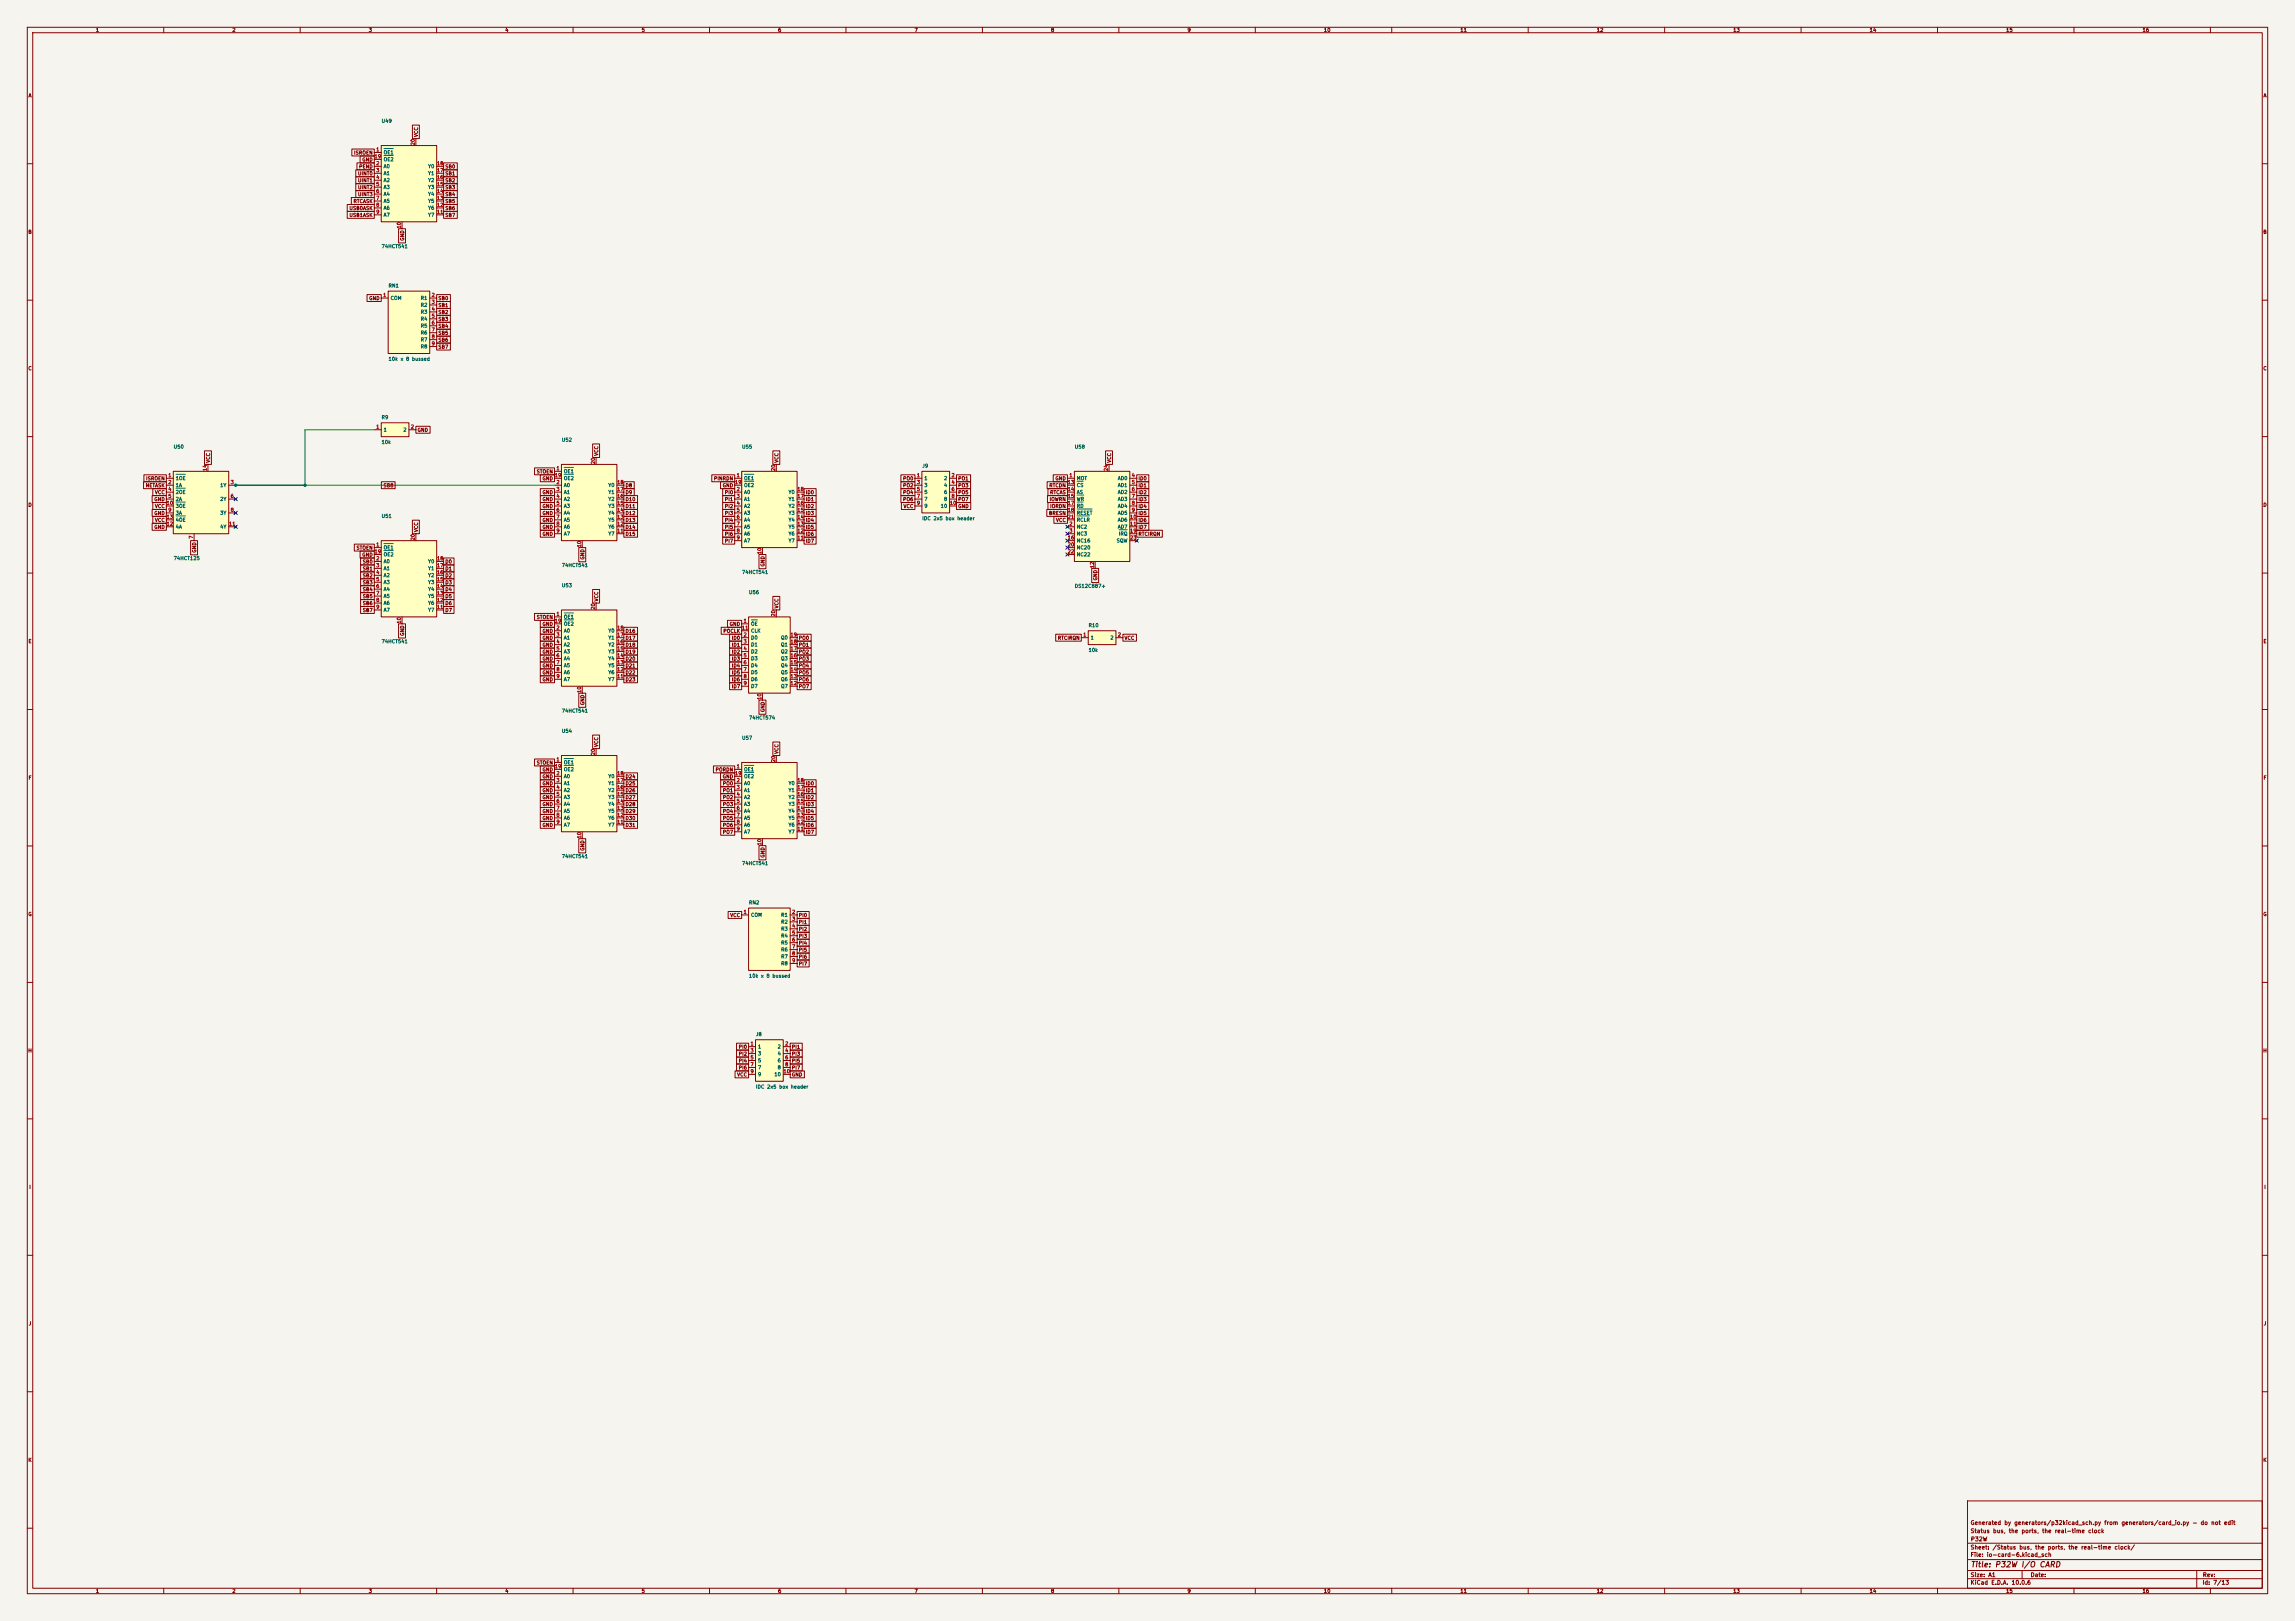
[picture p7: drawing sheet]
<svg xmlns="http://www.w3.org/2000/svg" width="841mm" height="594mm" viewBox="0 0 841 594" stroke-linecap="round" stroke-linejoin="round" font-family="sans-serif">
<defs><g id="words">
<text font-size="2" fill="#840000" x="722" y="574.8">Title: P32W I/O CARD</text>
<g font-size="1.5" fill="#840000">
<text x="721.9" y="562.1">Status bus, the ports, the real-time clock</text>
<text x="721.9" y="559.1">Generated by generators/p32kicad_sch.py from generators/card_io.py - do not edit</text>
<text x="721.9" y="568.1">Sheet: /Status bus, the ports, the real-time clock/</text>
<text x="722" y="565.1">P32W</text>
<text x="721.9" y="570.8">File: io-card-6.kicad_sch</text>
<text x="721.9" y="581">KiCad E.D.A. 10.0.6</text>
<text x="721.9" y="578.2">Size: A1</text>
<text x="743.9" y="578.2">Date:</text>
<text x="806.9" y="581">Id: 7/13</text>
<text x="807" y="578.2">Rev:</text>
</g>
<g font-size="1.3" fill="#840000">
<text x="35" y="12">1</text>
<text x="85" y="12">2</text>
<text x="135" y="12">3</text>
<text x="185" y="12">4</text>
<text x="235" y="12">5</text>
<text x="285" y="12">6</text>
<text x="335" y="12">7</text>
<text x="385" y="12">8</text>
<text x="435" y="12">9</text>
<text x="485" y="12">10</text>
<text x="535" y="12">11</text>
<text x="585" y="12">12</text>
<text x="635" y="12">13</text>
<text x="685" y="12">14</text>
<text x="735" y="12">15</text>
<text x="785" y="12">16</text>
<text x="10.3" y="36">A</text>
<text x="829.3" y="36">A</text>
<text x="153.5" y="50.3" transform="rotate(-90 153.5 50.3)">VCC</text>
<text x="129.6" y="56.9">ISROEN</text>
<text x="132.6" y="59.5">GND</text>
<text x="131" y="64.6">UINT0</text>
<text x="131.4" y="62">PEND</text>
<text x="163" y="64.6">SB1</text>
<text x="163" y="62">SB0</text>
<text x="131" y="69.6">UINT2</text>
<text x="131" y="67.1">UINT1</text>
<text x="163" y="69.6">SB3</text>
<text x="163" y="67.1">SB2</text>
<text x="127.9" y="77.3">USB0ASK</text>
<text x="129.4" y="74.7">RTCASK</text>
<text x="131" y="72.2">UINT3</text>
<text x="163" y="74.7">SB5</text>
<text x="163" y="72.2">SB4</text>
<text x="163" y="77.3">SB6</text>
<text x="127.9" y="79.8">USB1ASK</text>
<text x="163" y="79.8">SB7</text>
<text x="10.2" y="86">B</text>
<text x="148.4" y="88.4" transform="rotate(-90 148.4 88.4)">GND</text>
<text x="829.2" y="86">B</text>
<text x="135.1" y="110.3">GND</text>
<text x="160.5" y="110.3">SB0</text>
<text x="160.5" y="112.8">SB1</text>
<text x="160.5" y="115.4">SB2</text>
<text x="160.5" y="117.9">SB3</text>
<text x="160.5" y="120.4">SB4</text>
<text x="160.5" y="123">SB5</text>
<text x="160.5" y="125.5">SB6</text>
<text x="160.5" y="128.1">SB7</text>
<text x="10.2" y="136">C</text>
<text x="829.2" y="136">C</text>
<text x="152.8" y="158.5">GND</text>
<text x="219.5" y="167.2" transform="rotate(-90 219.5 167.2)">VCC</text>
<text x="77.3" y="169.7" transform="rotate(-90 77.3 169.7)">VCC</text>
<text x="196.5" y="173.8">STOEN</text>
<text x="285.5" y="169.7" transform="rotate(-90 285.5 169.7)">VCC</text>
<text x="407.5" y="169.7" transform="rotate(-90 407.5 169.7)">VCC</text>
<text x="53.2" y="178.9">NETASK</text>
<text x="53.4" y="176.3">ISROEN</text>
<text x="140.4" y="178.9">SB8</text>
<text x="198.6" y="176.3">GND</text>
<text x="229" y="178.9">D8</text>
<text x="261.5" y="176.3">PINRDN</text>
<text x="264.7" y="178.9">GND</text>
<text x="330.8" y="176.3">PO0</text>
<text x="330.8" y="178.9">PO2</text>
<text x="351" y="176.3">PO1</text>
<text x="351" y="178.9">PO3</text>
<text x="384.3" y="178.9">RTCDN</text>
<text x="386.6" y="176.3">GND</text>
<text x="417" y="178.9">ID1</text>
<text x="417" y="176.3">ID0</text>
<text x="10.2" y="186">D</text>
<text x="56.4" y="183.9">GND</text>
<text x="56.6" y="181.4">VCC</text>
<text x="198.6" y="181.4">GND</text>
<text x="198.6" y="183.9">GND</text>
<text x="229" y="181.4">D9</text>
<text x="229" y="183.9">D10</text>
<text x="265.5" y="181.4">PI0</text>
<text x="265.5" y="183.9">PI1</text>
<text x="295.1" y="181.4">ID0</text>
<text x="295.1" y="183.9">ID1</text>
<text x="330.8" y="181.4">PO4</text>
<text x="330.8" y="183.9">PO6</text>
<text x="351" y="183.9">PO7</text>
<text x="351" y="181.4">PO5</text>
<text x="384.5" y="183.9">IOWRN</text>
<text x="384.7" y="181.4">RTCAS</text>
<text x="417" y="183.9">ID3</text>
<text x="417" y="181.4">ID2</text>
<text x="829.2" y="186">D</text>
<text x="56.4" y="189">GND</text>
<text x="56.6" y="191.6">VCC</text>
<text x="56.6" y="186.5">VCC</text>
<text x="198.6" y="186.5">GND</text>
<text x="198.6" y="189">GND</text>
<text x="198.6" y="191.6">GND</text>
<text x="229" y="186.5">D11</text>
<text x="229" y="189">D12</text>
<text x="229" y="191.6">D13</text>
<text x="265.5" y="186.5">PI2</text>
<text x="265.5" y="189">PI3</text>
<text x="265.5" y="191.6">PI4</text>
<text x="295.1" y="189">ID3</text>
<text x="295.1" y="191.6">ID4</text>
<text x="295.1" y="186.5">ID2</text>
<text x="330.9" y="186.5">VCC</text>
<text x="351" y="186.5">GND</text>
<text x="384.2" y="189">BRESN</text>
<text x="384.7" y="186.5">IORDN</text>
<text x="386.8" y="191.6">VCC</text>
<text x="417" y="191.6">ID6</text>
<text x="417" y="189">ID5</text>
<text x="417" y="186.5">ID4</text>
<text x="56.4" y="194.1">GND</text>
<text x="153.5" y="195.1" transform="rotate(-90 153.5 195.1)">VCC</text>
<text x="198.6" y="194.1">GND</text>
<text x="198.6" y="196.6">GND</text>
<text x="229" y="194.1">D14</text>
<text x="229" y="196.6">D15</text>
<text x="265.5" y="194.1">PI5</text>
<text x="265.5" y="196.6">PI6</text>
<text x="295.1" y="194.1">ID5</text>
<text x="295.1" y="196.6">ID6</text>
<text x="417" y="196.6">RTCIRQN</text>
<text x="417" y="194.1">ID7</text>
<text x="72.2" y="202.7" transform="rotate(-90 72.2 202.7)">GND</text>
<text x="130.5" y="201.7">STOEN</text>
<text x="265.5" y="199.2">PI7</text>
<text x="295.1" y="199.2">ID7</text>
<text x="132.6" y="204.3">GND</text>
<text x="132.8" y="206.8">SB0</text>
<text x="132.8" y="209.3">SB1</text>
<text x="163" y="206.8">D0</text>
<text x="163" y="209.3">D1</text>
<text x="214.4" y="205.2" transform="rotate(-90 214.4 205.2)">GND</text>
<text x="280.5" y="207.8" transform="rotate(-90 280.5 207.8)">GND</text>
<text x="132.8" y="214.4">SB3</text>
<text x="132.8" y="211.9">SB2</text>
<text x="163" y="211.9">D2</text>
<text x="163" y="214.4">D3</text>
<text x="402.4" y="212.9" transform="rotate(-90 402.4 212.9)">GND</text>
<text x="132.8" y="217">SB4</text>
<text x="132.8" y="219.5">SB5</text>
<text x="163" y="217">D4</text>
<text x="163" y="219.5">D5</text>
<text x="219.5" y="220.5" transform="rotate(-90 219.5 220.5)">VCC</text>
<text x="132.8" y="222">SB6</text>
<text x="132.8" y="224.6">SB7</text>
<text x="163" y="222">D6</text>
<text x="163" y="224.6">D7</text>
<text x="196.5" y="227.1">STOEN</text>
<text x="285.5" y="223.1" transform="rotate(-90 285.5 223.1)">VCC</text>
<text x="148.4" y="233.2" transform="rotate(-90 148.4 233.2)">GND</text>
<text x="198.6" y="229.7">GND</text>
<text x="198.6" y="232.2">GND</text>
<text x="229" y="232.2">D16</text>
<text x="264.9" y="232.2">POCLK</text>
<text x="267.2" y="229.7">GND</text>
<text x="10.3" y="236">E</text>
<text x="198.6" y="239.8">GND</text>
<text x="198.6" y="234.7">GND</text>
<text x="198.6" y="237.3">GND</text>
<text x="229" y="234.7">D17</text>
<text x="229" y="237.3">D18</text>
<text x="229" y="239.8">D19</text>
<text x="268" y="234.7">ID0</text>
<text x="268" y="237.3">ID1</text>
<text x="268" y="239.8">ID2</text>
<text x="292.5" y="234.7">PO0</text>
<text x="292.5" y="237.3">PO1</text>
<text x="292.5" y="239.8">PO2</text>
<text x="387.5" y="234.7">RTCIRQN</text>
<text x="411.9" y="234.7">VCC</text>
<text x="829.3" y="236">E</text>
<text x="198.6" y="242.4">GND</text>
<text x="198.6" y="244.9">GND</text>
<text x="229" y="244.9">D21</text>
<text x="229" y="242.4">D20</text>
<text x="268" y="242.4">ID3</text>
<text x="268" y="244.9">ID4</text>
<text x="292.5" y="242.4">PO3</text>
<text x="292.5" y="244.9">PO4</text>
<text x="198.6" y="247.4">GND</text>
<text x="198.6" y="250">GND</text>
<text x="229" y="247.4">D22</text>
<text x="229" y="250">D23</text>
<text x="268" y="247.4">ID5</text>
<text x="268" y="250">ID6</text>
<text x="292.5" y="247.4">PO5</text>
<text x="292.5" y="250">PO6</text>
<text x="268" y="252.5">ID7</text>
<text x="292.5" y="252.5">PO7</text>
<text x="214.4" y="258.6" transform="rotate(-90 214.4 258.6)">GND</text>
<text x="280.5" y="261.1" transform="rotate(-90 280.5 261.1)">GND</text>
<text x="219.5" y="273.9" transform="rotate(-90 219.5 273.9)">VCC</text>
<text x="196.5" y="280.5">STOEN</text>
<text x="285.5" y="276.4" transform="rotate(-90 285.5 276.4)">VCC</text>
<text x="10.3" y="286">F</text>
<text x="198.6" y="283">GND</text>
<text x="198.6" y="285.5">GND</text>
<text x="229" y="285.5">D24</text>
<text x="262.1" y="283">PORDN</text>
<text x="264.7" y="285.5">GND</text>
<text x="829.3" y="286">F</text>
<text x="198.6" y="288.1">GND</text>
<text x="198.6" y="290.6">GND</text>
<text x="198.6" y="293.2">GND</text>
<text x="229" y="288.1">D25</text>
<text x="229" y="290.6">D26</text>
<text x="229" y="293.2">D27</text>
<text x="264.7" y="288.1">PO0</text>
<text x="264.7" y="290.6">PO1</text>
<text x="264.7" y="293.2">PO2</text>
<text x="295.1" y="288.1">ID0</text>
<text x="295.1" y="290.6">ID1</text>
<text x="295.1" y="293.2">ID2</text>
<text x="198.6" y="295.7">GND</text>
<text x="198.6" y="298.2">GND</text>
<text x="229" y="295.7">D28</text>
<text x="229" y="298.2">D29</text>
<text x="264.7" y="295.7">PO3</text>
<text x="264.7" y="298.2">PO4</text>
<text x="295.1" y="295.7">ID3</text>
<text x="295.1" y="298.2">ID4</text>
<text x="198.6" y="300.8">GND</text>
<text x="198.6" y="303.3">GND</text>
<text x="229" y="300.8">D30</text>
<text x="229" y="303.3">D31</text>
<text x="264.7" y="300.8">PO5</text>
<text x="264.7" y="303.3">PO6</text>
<text x="264.7" y="305.9">PO7</text>
<text x="295.1" y="300.8">ID5</text>
<text x="295.1" y="303.3">ID6</text>
<text x="295.1" y="305.9">ID7</text>
<text x="214.4" y="311.9" transform="rotate(-90 214.4 311.9)">GND</text>
<text x="280.5" y="314.5" transform="rotate(-90 280.5 314.5)">GND</text>
<text x="10.2" y="336">G</text>
<text x="829.2" y="336">G</text>
<text x="267.4" y="336.3">VCC</text>
<text x="292.5" y="336.3">PI0</text>
<text x="292.5" y="338.9">PI1</text>
<text x="292.5" y="341.4">PI2</text>
<text x="292.5" y="344">PI3</text>
<text x="292.5" y="346.5">PI4</text>
<text x="292.5" y="349">PI5</text>
<text x="292.5" y="351.6">PI6</text>
<text x="292.5" y="354.1">PI7</text>
<text x="10.2" y="386">H</text>
<text x="270.5" y="384.6">PI0</text>
<text x="270.5" y="387.1">PI2</text>
<text x="270.5" y="389.7">PI4</text>
<text x="290" y="384.6">PI1</text>
<text x="290" y="387.1">PI3</text>
<text x="290" y="389.7">PI5</text>
<text x="829.2" y="386">H</text>
<text x="270" y="394.8">VCC</text>
<text x="270.5" y="392.2">PI6</text>
<text x="290" y="394.8">GND</text>
<text x="290" y="392.2">PI7</text>
<text x="10.6" y="436">I</text>
<text x="829.6" y="436">I</text>
<text x="10.4" y="486">J</text>
<text x="829.4" y="486">J</text>
<text x="10.2" y="536">K</text>
<text x="829.2" y="536">K</text>
<text x="35" y="584">1</text>
<text x="85" y="584">2</text>
<text x="135" y="584">3</text>
<text x="185" y="584">4</text>
<text x="235" y="584">5</text>
<text x="285" y="584">6</text>
<text x="335" y="584">7</text>
<text x="385" y="584">8</text>
<text x="435" y="584">9</text>
<text x="485" y="584">10</text>
<text x="535" y="584">11</text>
<text x="585" y="584">12</text>
<text x="635" y="584">13</text>
<text x="685" y="584">14</text>
<text x="735" y="584">15</text>
<text x="785" y="584">16</text>
</g>
<g font-size="1.3" fill="#006464">
<text x="139.7" y="45.3">U49</text>
<text x="140.4" y="56.8">OE1</text>
<text x="140.4" y="59.4">OE2</text>
<text x="140.4" y="61.9">A0</text>
<text x="140.4" y="64.5">A1</text>
<text x="156.7" y="64.5">Y1</text>
<text x="156.7" y="61.9">Y0</text>
<text x="140.4" y="67">A2</text>
<text x="140.4" y="69.5">A3</text>
<text x="156.7" y="69.5">Y3</text>
<text x="156.7" y="67">Y2</text>
<text x="140.4" y="72.1">A4</text>
<text x="140.4" y="74.6">A5</text>
<text x="140.4" y="77.2">A6</text>
<text x="156.7" y="77.2">Y6</text>
<text x="156.7" y="74.6">Y5</text>
<text x="156.7" y="72.1">Y4</text>
<text x="140.4" y="79.7">A7</text>
<text x="156.7" y="79.7">Y7</text>
<text x="139.7" y="91.2">74HCT541</text>
<text x="142.2" y="105.6">RN1</text>
<text x="143" y="110.2">COM</text>
<text x="154" y="110.2">R1</text>
<text x="154" y="112.7">R2</text>
<text x="154" y="115.3">R3</text>
<text x="154" y="117.8">R4</text>
<text x="154" y="120.3">R5</text>
<text x="154" y="122.9">R6</text>
<text x="154" y="125.4">R7</text>
<text x="154" y="128">R8</text>
<text x="142.2" y="132.5">10k x 8 bussed</text>
<text x="139.7" y="153.9">R9</text>
<text x="140.4" y="158.4">1</text>
<text x="147.7" y="158.4">2</text>
<text x="63.5" y="164.7">U50</text>
<text x="139.7" y="163">10k</text>
<text x="205.7" y="162.1">U52</text>
<text x="271.8" y="164.7">U55</text>
<text x="393.7" y="164.7">U58</text>
<text x="206.5" y="173.7">OE1</text>
<text x="337.8" y="171.7">J9</text>
<text x="64.2" y="176.2">1OE</text>
<text x="64.2" y="178.8">1A</text>
<text x="80.5" y="178.8">1Y</text>
<text x="206.5" y="178.8">A0</text>
<text x="206.5" y="176.2">OE2</text>
<text x="222.8" y="178.8">Y0</text>
<text x="272.5" y="176.2">OE1</text>
<text x="272.5" y="178.8">OE2</text>
<text x="338.6" y="176.2">1</text>
<text x="338.6" y="178.8">3</text>
<text x="345.8" y="176.2">2</text>
<text x="345.8" y="178.8">4</text>
<text x="394.4" y="176.2">MOT</text>
<text x="394.4" y="178.8">CS</text>
<text x="409.5" y="176.2">AD0</text>
<text x="409.5" y="178.8">AD1</text>
<text x="64.2" y="181.3">2OE</text>
<text x="64.2" y="183.8">2A</text>
<text x="80.5" y="183.8">2Y</text>
<text x="206.5" y="181.3">A1</text>
<text x="206.5" y="183.8">A2</text>
<text x="222.8" y="183.8">Y2</text>
<text x="222.8" y="181.3">Y1</text>
<text x="272.5" y="181.3">A0</text>
<text x="272.5" y="183.8">A1</text>
<text x="288.8" y="183.8">Y1</text>
<text x="288.8" y="181.3">Y0</text>
<text x="338.6" y="181.3">5</text>
<text x="338.6" y="183.8">7</text>
<text x="345.8" y="181.3">6</text>
<text x="345.8" y="183.8">8</text>
<text x="394.4" y="181.3">AS</text>
<text x="394.4" y="183.8">WR</text>
<text x="409.5" y="181.3">AD2</text>
<text x="409.5" y="183.8">AD3</text>
<text x="64.2" y="188.9">3A</text>
<text x="64.2" y="186.4">3OE</text>
<text x="64.2" y="191.5">4OE</text>
<text x="80.5" y="188.9">3Y</text>
<text x="139.7" y="190.1">U51</text>
<text x="206.5" y="186.4">A3</text>
<text x="206.5" y="188.9">A4</text>
<text x="206.5" y="191.5">A5</text>
<text x="222.8" y="191.5">Y5</text>
<text x="222.8" y="188.9">Y4</text>
<text x="222.8" y="186.4">Y3</text>
<text x="272.5" y="186.4">A2</text>
<text x="272.5" y="188.9">A3</text>
<text x="272.5" y="191.5">A4</text>
<text x="288.8" y="191.5">Y4</text>
<text x="288.8" y="188.9">Y3</text>
<text x="288.8" y="186.4">Y2</text>
<text x="337.8" y="190.9">IDC 2x5 box header</text>
<text x="338.6" y="186.4">9</text>
<text x="344.6" y="186.4">10</text>
<text x="394.4" y="186.4">RD</text>
<text x="394.4" y="188.9">RESET</text>
<text x="394.4" y="191.5">RCLR</text>
<text x="409.5" y="186.4">AD4</text>
<text x="409.5" y="188.9">AD5</text>
<text x="409.5" y="191.5">AD6</text>
<text x="64.2" y="194">4A</text>
<text x="80.5" y="194">4Y</text>
<text x="206.5" y="194">A6</text>
<text x="206.5" y="196.5">A7</text>
<text x="222.8" y="196.5">Y7</text>
<text x="222.8" y="194">Y6</text>
<text x="272.5" y="194">A5</text>
<text x="272.5" y="196.5">A6</text>
<text x="288.8" y="196.5">Y6</text>
<text x="288.8" y="194">Y5</text>
<text x="394.4" y="194">NC2</text>
<text x="394.4" y="196.5">NC3</text>
<text x="409.5" y="194">AD7</text>
<text x="409.8" y="196.5">IRQ</text>
<text x="140.4" y="201.6">OE1</text>
<text x="272.5" y="199.1">A7</text>
<text x="288.8" y="199.1">Y7</text>
<text x="394.4" y="199.1">NC16</text>
<text x="394.4" y="201.6">NC20</text>
<text x="409" y="199.1">SQW</text>
<text x="63.5" y="205.5">74HCT125</text>
<text x="140.4" y="206.7">A0</text>
<text x="140.4" y="209.2">A1</text>
<text x="140.4" y="204.2">OE2</text>
<text x="156.7" y="209.2">Y1</text>
<text x="156.7" y="206.7">Y0</text>
<text x="205.7" y="208.1">74HCT541</text>
<text x="394.4" y="204.2">NC22</text>
<text x="140.4" y="211.8">A2</text>
<text x="140.4" y="214.3">A3</text>
<text x="156.7" y="214.3">Y3</text>
<text x="156.7" y="211.8">Y2</text>
<text x="205.7" y="215.5">U53</text>
<text x="271.8" y="210.6">74HCT541</text>
<text x="393.7" y="215.7">DS12C887+</text>
<text x="140.4" y="216.9">A4</text>
<text x="140.4" y="219.4">A5</text>
<text x="140.4" y="221.9">A6</text>
<text x="156.7" y="221.9">Y6</text>
<text x="156.7" y="219.4">Y5</text>
<text x="156.7" y="216.9">Y4</text>
<text x="274.3" y="218">U56</text>
<text x="140.4" y="224.5">A7</text>
<text x="156.7" y="224.5">Y7</text>
<text x="206.5" y="227">OE1</text>
<text x="206.5" y="232.1">A0</text>
<text x="206.5" y="229.6">OE2</text>
<text x="222.8" y="232.1">Y0</text>
<text x="275.1" y="229.6">OE</text>
<text x="275.1" y="232.1">CLK</text>
<text x="398.8" y="230.1">R10</text>
<text x="139.7" y="236">74HCT541</text>
<text x="206.5" y="234.6">A1</text>
<text x="206.5" y="237.2">A2</text>
<text x="206.5" y="239.7">A3</text>
<text x="222.8" y="239.7">Y3</text>
<text x="222.8" y="237.2">Y2</text>
<text x="222.8" y="234.6">Y1</text>
<text x="275.1" y="234.6">D0</text>
<text x="275.1" y="237.2">D1</text>
<text x="275.1" y="239.7">D2</text>
<text x="286" y="239.7">Q2</text>
<text x="286" y="237.2">Q1</text>
<text x="286" y="234.6">Q0</text>
<text x="398.8" y="239.2">10k</text>
<text x="399.5" y="234.6">1</text>
<text x="406.7" y="234.6">2</text>
<text x="206.5" y="242.3">A4</text>
<text x="206.5" y="244.8">A5</text>
<text x="222.8" y="244.8">Y5</text>
<text x="222.8" y="242.3">Y4</text>
<text x="275.1" y="242.3">D3</text>
<text x="275.1" y="244.8">D4</text>
<text x="286" y="244.8">Q4</text>
<text x="286" y="242.3">Q3</text>
<text x="206.5" y="247.3">A6</text>
<text x="206.5" y="249.9">A7</text>
<text x="222.8" y="249.9">Y7</text>
<text x="222.8" y="247.3">Y6</text>
<text x="275.1" y="247.3">D5</text>
<text x="275.1" y="249.9">D6</text>
<text x="286" y="249.9">Q6</text>
<text x="286" y="247.3">Q5</text>
<text x="275.1" y="252.4">D7</text>
<text x="286" y="252.4">Q7</text>
<text x="205.7" y="261.4">74HCT541</text>
<text x="274.3" y="264">74HCT574</text>
<text x="205.7" y="268.8">U54</text>
<text x="271.8" y="271.4">U57</text>
<text x="206.5" y="280.4">OE1</text>
<text x="206.5" y="285.4">A0</text>
<text x="206.5" y="288">A1</text>
<text x="206.5" y="282.9">OE2</text>
<text x="222.8" y="288">Y1</text>
<text x="222.8" y="285.4">Y0</text>
<text x="272.5" y="282.9">OE1</text>
<text x="272.5" y="288">A0</text>
<text x="272.5" y="285.4">OE2</text>
<text x="288.8" y="288">Y0</text>
<text x="206.5" y="290.5">A2</text>
<text x="206.5" y="293.1">A3</text>
<text x="222.8" y="293.1">Y3</text>
<text x="222.8" y="290.5">Y2</text>
<text x="272.5" y="290.5">A1</text>
<text x="272.5" y="293.1">A2</text>
<text x="288.8" y="293.1">Y2</text>
<text x="288.8" y="290.5">Y1</text>
<text x="206.5" y="295.6">A4</text>
<text x="206.5" y="298.1">A5</text>
<text x="222.8" y="298.1">Y5</text>
<text x="222.8" y="295.6">Y4</text>
<text x="272.5" y="295.6">A3</text>
<text x="272.5" y="298.1">A4</text>
<text x="288.8" y="298.1">Y4</text>
<text x="288.8" y="295.6">Y3</text>
<text x="206.5" y="300.7">A6</text>
<text x="206.5" y="303.2">A7</text>
<text x="222.8" y="303.2">Y7</text>
<text x="222.8" y="300.7">Y6</text>
<text x="272.5" y="300.7">A5</text>
<text x="272.5" y="303.2">A6</text>
<text x="272.5" y="305.8">A7</text>
<text x="288.8" y="305.8">Y7</text>
<text x="288.8" y="303.2">Y6</text>
<text x="288.8" y="300.7">Y5</text>
<text x="205.7" y="314.8">74HCT541</text>
<text x="271.8" y="317.3">74HCT541</text>
<text x="274.3" y="331.7">RN2</text>
<text x="275.1" y="336.2">COM</text>
<text x="286.1" y="336.2">R1</text>
<text x="286.1" y="338.8">R2</text>
<text x="286.1" y="341.3">R3</text>
<text x="286.1" y="343.9">R4</text>
<text x="286.1" y="346.4">R5</text>
<text x="286.1" y="348.9">R6</text>
<text x="286.1" y="351.5">R7</text>
<text x="274.3" y="358.6">10k x 8 bussed</text>
<text x="286.1" y="354">R8</text>
<text x="276.8" y="380">J8</text>
<text x="277.6" y="384.5">1</text>
<text x="277.6" y="387">3</text>
<text x="277.6" y="389.6">5</text>
<text x="284.8" y="384.5">2</text>
<text x="284.8" y="387">4</text>
<text x="284.8" y="389.6">6</text>
<text x="277.6" y="392.1">7</text>
<text x="277.6" y="394.7">9</text>
<text x="283.6" y="394.7">10</text>
<text x="284.8" y="392.1">8</text>
<text x="276.8" y="399.2">IDC 2x5 box header</text>
</g>
<g font-size="1.3" fill="#a90000">
<text x="152.3" y="53.4" transform="rotate(-90 152.3 53.4)">20</text>
<text x="137.1" y="58.3">19</text>
<text x="137.7" y="55.7">1</text>
<text x="137.7" y="60.8">2</text>
<text x="137.7" y="63.4">3</text>
<text x="137.7" y="65.9">4</text>
<text x="160" y="65.9">16</text>
<text x="160" y="63.4">17</text>
<text x="160" y="60.8">18</text>
<text x="137.7" y="68.4">5</text>
<text x="137.7" y="71">6</text>
<text x="160" y="71">14</text>
<text x="160" y="68.4">15</text>
<text x="137.7" y="73.5">7</text>
<text x="137.7" y="76.1">8</text>
<text x="160" y="76.1">12</text>
<text x="160" y="73.5">13</text>
<text x="137.7" y="78.6">9</text>
<text x="147.2" y="83.9" transform="rotate(-90 147.2 83.9)">10</text>
<text x="160" y="78.6">11</text>
<text x="140.2" y="109.1">1</text>
<text x="158" y="109.1">2</text>
<text x="158" y="111.6">3</text>
<text x="158" y="114.2">4</text>
<text x="158" y="116.7">5</text>
<text x="158" y="119.2">6</text>
<text x="158" y="121.8">7</text>
<text x="158" y="124.3">8</text>
<text x="158" y="126.9">9</text>
<text x="137.7" y="157.3">1</text>
<text x="150.4" y="157.3">2</text>
<text x="76.1" y="172.8" transform="rotate(-90 76.1 172.8)">14</text>
<text x="203.7" y="172.6">1</text>
<text x="218.3" y="170.2" transform="rotate(-90 218.3 170.2)">20</text>
<text x="284.3" y="172.8" transform="rotate(-90 284.3 172.8)">20</text>
<text x="406.3" y="172.8" transform="rotate(-90 406.3 172.8)">24</text>
<text x="61.5" y="175.1">1</text>
<text x="61.5" y="177.7">2</text>
<text x="84.4" y="177.7">3</text>
<text x="203.1" y="175.1">19</text>
<text x="203.7" y="177.7">2</text>
<text x="226" y="177.7">18</text>
<text x="269.2" y="177.7">19</text>
<text x="269.8" y="175.1">1</text>
<text x="335.8" y="175.1">1</text>
<text x="335.8" y="177.7">3</text>
<text x="348.5" y="175.1">2</text>
<text x="348.5" y="177.7">4</text>
<text x="391.1" y="177.7">13</text>
<text x="391.7" y="175.1">1</text>
<text x="414.6" y="175.1">4</text>
<text x="414.6" y="177.7">5</text>
<text x="60.9" y="185.3">10</text>
<text x="61.5" y="180.2">4</text>
<text x="61.5" y="182.7">5</text>
<text x="84.4" y="182.7">6</text>
<text x="203.7" y="180.2">3</text>
<text x="203.7" y="182.7">4</text>
<text x="203.7" y="185.3">5</text>
<text x="226" y="185.3">15</text>
<text x="226" y="182.7">16</text>
<text x="226" y="180.2">17</text>
<text x="269.8" y="180.2">2</text>
<text x="269.8" y="182.7">3</text>
<text x="269.8" y="185.3">4</text>
<text x="292" y="185.3">16</text>
<text x="292" y="182.7">17</text>
<text x="292" y="180.2">18</text>
<text x="335.8" y="180.2">5</text>
<text x="335.8" y="182.7">7</text>
<text x="335.8" y="185.3">9</text>
<text x="347.9" y="185.3">10</text>
<text x="348.5" y="180.2">6</text>
<text x="348.5" y="182.7">8</text>
<text x="391.1" y="180.2">14</text>
<text x="391.1" y="182.7">15</text>
<text x="391.1" y="185.3">17</text>
<text x="414.6" y="180.2">6</text>
<text x="414.6" y="182.7">7</text>
<text x="414.6" y="185.3">8</text>
<text x="60.9" y="190.4">13</text>
<text x="61.5" y="187.8">9</text>
<text x="84.4" y="187.8">8</text>
<text x="203.7" y="187.8">6</text>
<text x="203.7" y="190.4">7</text>
<text x="226" y="190.4">13</text>
<text x="226" y="187.8">14</text>
<text x="269.8" y="187.8">5</text>
<text x="269.8" y="190.4">6</text>
<text x="292" y="190.4">14</text>
<text x="292" y="187.8">15</text>
<text x="391.1" y="187.8">18</text>
<text x="391.1" y="190.4">21</text>
<text x="414" y="190.4">10</text>
<text x="414.6" y="187.8">9</text>
<text x="60.9" y="192.9">12</text>
<text x="71" y="197.6" transform="rotate(-90 71 197.6)">7</text>
<text x="83.8" y="192.9">11</text>
<text x="203.7" y="192.9">8</text>
<text x="203.7" y="195.4">9</text>
<text x="226" y="195.4">11</text>
<text x="226" y="192.9">12</text>
<text x="269.8" y="192.9">7</text>
<text x="269.8" y="195.4">8</text>
<text x="269.8" y="198">9</text>
<text x="292" y="198">11</text>
<text x="292" y="195.4">12</text>
<text x="292" y="192.9">13</text>
<text x="391.1" y="198">16</text>
<text x="391.7" y="192.9">2</text>
<text x="391.7" y="195.4">3</text>
<text x="414" y="192.9">11</text>
<text x="414" y="195.4">19</text>
<text x="414" y="198">23</text>
<text x="137.1" y="203.1">19</text>
<text x="137.7" y="200.5">1</text>
<text x="152.3" y="198.2" transform="rotate(-90 152.3 198.2)">20</text>
<text x="213.2" y="200.7" transform="rotate(-90 213.2 200.7)">10</text>
<text x="279.3" y="203.3" transform="rotate(-90 279.3 203.3)">10</text>
<text x="391.1" y="200.5">20</text>
<text x="391.1" y="203.1">22</text>
<text x="137.7" y="205.6">2</text>
<text x="137.7" y="208.1">3</text>
<text x="160" y="208.1">17</text>
<text x="160" y="205.6">18</text>
<text x="401.2" y="208.3" transform="rotate(-90 401.2 208.3)">12</text>
<text x="137.7" y="210.7">4</text>
<text x="137.7" y="213.2">5</text>
<text x="137.7" y="215.8">6</text>
<text x="160" y="215.8">14</text>
<text x="160" y="213.2">15</text>
<text x="160" y="210.7">16</text>
<text x="137.7" y="218.3">7</text>
<text x="137.7" y="220.8">8</text>
<text x="160" y="220.8">12</text>
<text x="160" y="218.3">13</text>
<text x="137.7" y="223.4">9</text>
<text x="160" y="223.4">11</text>
<text x="203.7" y="225.9">1</text>
<text x="218.3" y="223.6" transform="rotate(-90 218.3 223.6)">20</text>
<text x="284.3" y="226.1" transform="rotate(-90 284.3 226.1)">20</text>
<text x="147.2" y="228.7" transform="rotate(-90 147.2 228.7)">10</text>
<text x="203.1" y="228.5">19</text>
<text x="203.7" y="231">2</text>
<text x="203.7" y="233.5">3</text>
<text x="226" y="233.5">17</text>
<text x="226" y="231">18</text>
<text x="271.7" y="231">11</text>
<text x="272.3" y="228.5">1</text>
<text x="272.3" y="233.5">2</text>
<text x="289.5" y="233.5">19</text>
<text x="396.8" y="233.5">1</text>
<text x="409.5" y="233.5">2</text>
<text x="203.7" y="236.1">4</text>
<text x="203.7" y="238.6">5</text>
<text x="226" y="238.6">15</text>
<text x="226" y="236.1">16</text>
<text x="272.3" y="236.1">3</text>
<text x="272.3" y="238.6">4</text>
<text x="289.5" y="238.6">17</text>
<text x="289.5" y="236.1">18</text>
<text x="203.7" y="241.2">6</text>
<text x="203.7" y="243.7">7</text>
<text x="226" y="243.7">13</text>
<text x="226" y="241.2">14</text>
<text x="272.3" y="241.2">5</text>
<text x="272.3" y="243.7">6</text>
<text x="289.5" y="243.7">15</text>
<text x="289.5" y="241.2">16</text>
<text x="203.7" y="246.2">8</text>
<text x="203.7" y="248.8">9</text>
<text x="226" y="248.8">11</text>
<text x="226" y="246.2">12</text>
<text x="272.3" y="246.2">7</text>
<text x="272.3" y="248.8">8</text>
<text x="272.3" y="251.3">9</text>
<text x="289.5" y="251.3">12</text>
<text x="289.5" y="248.8">13</text>
<text x="289.5" y="246.2">14</text>
<text x="213.2" y="254.1" transform="rotate(-90 213.2 254.1)">10</text>
<text x="279.3" y="256.6" transform="rotate(-90 279.3 256.6)">10</text>
<text x="203.1" y="281.8">19</text>
<text x="203.7" y="279.3">1</text>
<text x="218.3" y="276.9" transform="rotate(-90 218.3 276.9)">20</text>
<text x="269.8" y="281.8">1</text>
<text x="284.3" y="279.5" transform="rotate(-90 284.3 279.5)">20</text>
<text x="203.7" y="284.3">2</text>
<text x="203.7" y="286.9">3</text>
<text x="226" y="286.9">17</text>
<text x="226" y="284.3">18</text>
<text x="269.2" y="284.3">19</text>
<text x="269.8" y="286.9">2</text>
<text x="292" y="286.9">18</text>
<text x="203.7" y="289.4">4</text>
<text x="203.7" y="292">5</text>
<text x="226" y="292">15</text>
<text x="226" y="289.4">16</text>
<text x="269.8" y="289.4">3</text>
<text x="269.8" y="292">4</text>
<text x="292" y="292">16</text>
<text x="292" y="289.4">17</text>
<text x="203.7" y="294.5">6</text>
<text x="203.7" y="297">7</text>
<text x="203.7" y="299.6">8</text>
<text x="226" y="299.6">12</text>
<text x="226" y="297">13</text>
<text x="226" y="294.5">14</text>
<text x="269.8" y="294.5">5</text>
<text x="269.8" y="297">6</text>
<text x="269.8" y="299.6">7</text>
<text x="292" y="299.6">13</text>
<text x="292" y="297">14</text>
<text x="292" y="294.5">15</text>
<text x="203.7" y="302.1">9</text>
<text x="226" y="302.1">11</text>
<text x="269.8" y="302.1">8</text>
<text x="269.8" y="304.7">9</text>
<text x="292" y="304.7">11</text>
<text x="292" y="302.1">12</text>
<text x="213.2" y="307.4" transform="rotate(-90 213.2 307.4)">10</text>
<text x="279.3" y="309.9" transform="rotate(-90 279.3 309.9)">10</text>
<text x="272.3" y="335.1">1</text>
<text x="290.1" y="335.1">2</text>
<text x="290.1" y="337.7">3</text>
<text x="290.1" y="340.2">4</text>
<text x="290.1" y="342.8">5</text>
<text x="290.1" y="345.3">6</text>
<text x="290.1" y="347.8">7</text>
<text x="290.1" y="350.4">8</text>
<text x="290.1" y="352.9">9</text>
<text x="274.9" y="383.4">1</text>
<text x="287.6" y="383.4">2</text>
<text x="274.9" y="385.9">3</text>
<text x="274.9" y="388.5">5</text>
<text x="287.6" y="385.9">4</text>
<text x="287.6" y="388.5">6</text>
<text x="274.9" y="391">7</text>
<text x="274.9" y="393.6">9</text>
<text x="287" y="393.6">10</text>
<text x="287.6" y="391">8</text>
</g>
</g></defs>
<path d="M0 0h841v594h-841z" fill="#f5f4ef" stroke="#f5f4ef" stroke-width=".37"/>
<g fill="none" stroke="#840000" stroke-width=".37">
<path d="M10 10h821v574h-821zM12 12h817v570h-817zM60 10v2M110 10v2M160 10v2M210 10v2M260 10v2M310 10v2M360 10v2M410 10v2M460 10v2M510 10v2"/>
<path d="M560 10v2M610 10v2M660 10v2M710 10v2M760 10v2M810 10v2M10 60h2M829 60h2M10 110h2M829 110h2M10 160h2M829 160h2"/>
<path d="M10 210h2M829 210h2M10 260h2M829 260h2M10 310h2M829 310h2M10 360h2M829 360h2M10 410h2M829 410h2M10 460h2M829 460h2"/>
<path d="M10 510h2M829 510h2M10 560h2M721 550h108v32h-108zM829 560h2M721 578.5h108M721 575.5h108M721 571.5h108M721 565.5h108M741 575.5v3M805 575.5v6.5M60 582v2"/>
<path d="M110 582v2M160 582v2M210 582v2M260 582v2M310 582v2M360 582v2M410 582v2M460 582v2M510 582v2M560 582v2M610 582v2M660 582v2"/>
<path d="M710 582v2M760 582v2M810 582v2"/>
</g>
<path d="M142.2 106.7h15.3v22.8h-15.3z" fill="#ffffc2"/>
<path d="M139.7 109.2h2.5M142.2 106.7h15.3v22.8h-15.3zM157.5 109.2h2.5M157.5 111.8h2.5M157.5 114.3h2.5M157.5 116.8h2.5M157.5 119.4h2.5M157.5 121.9h2.5M157.5 124.5h2.5M157.5 127h2.5" fill="none" stroke="#840000" stroke-width=".37"/>
<path d="M393.7 172.7h20.3v33h-20.3z" fill="#ffffc2"/>
<g fill="none" stroke="#840000" stroke-width=".37">
<path d="M391.2 175.3h2.5M391.2 177.8h2.5M393.7 172.7h20.3v33h-20.3zM406.4 170.2v2.5M414 175.3h2.6M414 177.8h2.6M391.2 193h2.5M391.2 195.6h2.5M391.2 180.3h2.5M391.2 182.9h2.5M391.2 185.4h2.5M391.2 188h2.5"/>
<path d="M391.2 190.5h2.5M391.2 198.1h2.5M414 193h2.6M414 195.6h2.6M414 180.3h2.6M414 182.9h2.6M414 185.4h2.6M414 188h2.6M414 190.5h2.6M414 198.1h2.6M391.2 200.7h2.5M391.2 203.2h2.5"/>
<path d="M401.3 205.7v2.6"/>
</g>
<path d="M394.7 176.3h2.2M394.7 181.4h2.5M394.7 184h2.3M394.7 186.5h5.5M394.7 189h4.6M410.1 194.1h2.9" fill="none" stroke="#006464" stroke-width=".37"/>
<path d="M398.8 231.1h10.1v5.1h-10.1z" fill="#ffffc2"/>
<path d="M396.2 233.7h2.6M398.8 231.1h10.1v5.1h-10.1zM408.9 233.7h2.6" fill="none" stroke="#840000" stroke-width=".37"/>
<path d="M337.8 172.7h10.2v15.3h-10.2z" fill="#ffffc2"/>
<path d="M335.3 175.3h2.5M335.3 177.8h2.5M337.8 172.7h10.2v15.3h-10.2zM348 175.3h2.5M348 177.8h2.5M335.3 180.3h2.5M335.3 182.9h2.5M335.3 185.4h2.5M348 180.3h2.5M348 182.9h2.5M348 185.4h2.5" fill="none" stroke="#840000" stroke-width=".37"/>
<path d="M276.9 381h10.1v15.2h-10.1z" fill="#ffffc2"/>
<path d="M274.3 383.5h2.6M274.3 386.1h2.6M274.3 388.6h2.6M274.3 391.2h2.6M274.3 393.7h2.6M276.9 381h10.1v15.2h-10.1zM287 383.5h2.6M287 386.1h2.6M287 388.6h2.6M287 391.2h2.6M287 393.7h2.6" fill="none" stroke="#840000" stroke-width=".37"/>
<path d="M139.7 53.3h20.3v28h-20.3z" fill="#ffffc2"/>
<g fill="none" stroke="#840000" stroke-width=".37">
<path d="M137.2 55.9h2.5M137.2 58.4h2.5M139.7 53.3h20.3v28h-20.3zM152.4 50.8v2.5M137.2 61h2.5M137.2 63.5h2.5M137.2 66h2.5M137.2 68.6h2.5M137.2 71.1h2.5M137.2 73.7h2.5M137.2 76.2h2.5M137.2 78.7h2.5"/>
<path d="M160 61h2.6M160 63.5h2.6M160 66h2.6M160 68.6h2.6M160 71.1h2.6M160 73.7h2.6M160 76.2h2.6M160 78.7h2.6M147.3 81.3v2.5"/>
</g>
<path d="M140.7 54.4h3.4M140.7 57h3.4" fill="none" stroke="#006464" stroke-width=".37"/>
<path d="M274.3 332.7h15.3v22.9h-15.3z" fill="#ffffc2"/>
<path d="M271.8 335.3h2.5M274.3 332.7h15.3v22.9h-15.3zM289.6 335.3h2.5M289.6 337.8h2.5M289.6 340.4h2.5M289.6 342.9h2.5M289.6 345.4h2.5M289.6 348h2.5M289.6 350.5h2.5M289.6 353.1h2.5" fill="none" stroke="#840000" stroke-width=".37"/>
<path d="M271.8 279.4h20.3v27.9h-20.3z" fill="#ffffc2"/>
<g fill="none" stroke="#840000" stroke-width=".37">
<path d="M271.8 279.4h20.3v27.9h-20.3zM284.5 276.9v2.5M269.2 281.9h2.6M269.2 287h2.6M269.2 289.6h2.6M269.2 292.1h2.6M269.2 294.6h2.6M269.2 297.2h2.6M269.2 299.7h2.6M269.2 284.5h2.6M292.1 287h2.5M292.1 289.6h2.5"/>
<path d="M292.1 292.1h2.5M292.1 294.6h2.5M292.1 297.2h2.5M292.1 299.7h2.5M269.2 302.3h2.6M269.2 304.8h2.6M279.4 307.3v2.6M292.1 302.3h2.5M292.1 304.8h2.5"/>
</g>
<path d="M272.8 280.5h3.4M272.8 283h3.4" fill="none" stroke="#006464" stroke-width=".37"/>
<path d="M274.3 226.1h15.3v27.9h-15.3z" fill="#ffffc2"/>
<g fill="none" stroke="#840000" stroke-width=".37">
<path d="M271.8 228.6h2.5M271.8 233.7h2.5M271.8 236.2h2.5M271.8 238.8h2.5M271.8 231.1h2.5M274.3 226.1h15.3v27.9h-15.3zM284.5 223.5v2.6M289.6 233.7h2.5M289.6 236.2h2.5M289.6 238.8h2.5M271.8 241.3h2.5M271.8 243.8h2.5"/>
<path d="M271.8 246.4h2.5M271.8 248.9h2.5M271.8 251.5h2.5M279.4 254v2.5M289.6 241.3h2.5M289.6 243.8h2.5M289.6 246.4h2.5M289.6 248.9h2.5M289.6 251.5h2.5"/>
</g>
<path d="M275.3 227.1h2.2" fill="none" stroke="#006464" stroke-width=".37"/>
<path d="M205.7 223.5h20.4v28h-20.4z" fill="#ffffc2"/>
<g fill="none" stroke="#840000" stroke-width=".37">
<path d="M203.2 226.1h2.5M203.2 231.1h2.5M203.2 233.7h2.5M203.2 236.2h2.5M203.2 238.8h2.5M203.2 228.6h2.5M205.7 223.5h20.4v28h-20.4zM218.4 221v2.5M226.1 231.1h2.5M226.1 233.7h2.5M226.1 236.2h2.5M226.1 238.8h2.5"/>
<path d="M203.2 241.3h2.5M203.2 243.8h2.5M203.2 246.4h2.5M203.2 248.9h2.5M213.4 251.5v2.5M226.1 241.3h2.5M226.1 243.8h2.5M226.1 246.4h2.5M226.1 248.9h2.5"/>
</g>
<path d="M206.7 224.6h3.5M206.7 227.1h3.5" fill="none" stroke="#006464" stroke-width=".37"/>
<path d="M205.7 276.9h20.4v27.9h-20.4z" fill="#ffffc2"/>
<g fill="none" stroke="#840000" stroke-width=".37">
<path d="M203.2 279.4h2.5M205.7 276.9h20.4v27.9h-20.4zM218.4 274.3v2.6M203.2 284.5h2.5M203.2 287h2.5M203.2 289.6h2.5M203.2 292.1h2.5M203.2 294.6h2.5M203.2 297.2h2.5M203.2 299.7h2.5M203.2 281.9h2.5M226.1 284.5h2.5"/>
<path d="M226.1 287h2.5M226.1 289.6h2.5M226.1 292.1h2.5M226.1 294.6h2.5M226.1 297.2h2.5M226.1 299.7h2.5M203.2 302.3h2.5M213.4 304.8v2.5M226.1 302.3h2.5"/>
</g>
<path d="M206.7 277.9h3.5M206.7 280.5h3.5" fill="none" stroke="#006464" stroke-width=".37"/>
<path d="M139.7 198.1h20.3v28h-20.3z" fill="#ffffc2"/>
<g fill="none" stroke="#840000" stroke-width=".37">
<path d="M139.7 198.1h20.3v28h-20.3zM152.4 195.6v2.5M137.2 200.7h2.5M137.2 205.7h2.5M137.2 208.3h2.5M137.2 210.8h2.5M137.2 213.4h2.5M137.2 215.9h2.5M137.2 218.4h2.5M137.2 203.2h2.5M160 205.7h2.6M160 208.3h2.6"/>
<path d="M160 210.8h2.6M160 213.4h2.6M160 215.9h2.6M160 218.4h2.6M137.2 221h2.5M137.2 223.5h2.5M147.3 226.1v2.5M160 221h2.6M160 223.5h2.6"/>
</g>
<path d="M140.7 199.2h3.4M140.7 201.7h3.4" fill="none" stroke="#006464" stroke-width=".37"/>
<path d="M271.8 172.7h20.3v28h-20.3z" fill="#ffffc2"/>
<g fill="none" stroke="#840000" stroke-width=".37">
<path d="M269.2 175.3h2.6M269.2 177.8h2.6M271.8 172.7h20.3v28h-20.3zM284.5 170.2v2.5M269.2 180.3h2.6M269.2 182.9h2.6M269.2 185.4h2.6M269.2 188h2.6M269.2 190.5h2.6M269.2 193h2.6M269.2 195.6h2.6M269.2 198.1h2.6"/>
<path d="M292.1 180.3h2.5M292.1 182.9h2.5M292.1 185.4h2.5M292.1 188h2.5M292.1 190.5h2.5M292.1 193h2.5M292.1 195.6h2.5M292.1 198.1h2.5M279.4 200.7v2.5"/>
</g>
<path d="M272.8 173.8h3.4M272.8 176.3h3.4" fill="none" stroke="#006464" stroke-width=".37"/>
<path d="M205.7 170.2h20.4v27.9h-20.4z" fill="#ffffc2"/>
<g fill="none" stroke="#840000" stroke-width=".37">
<path d="M203.2 172.7h2.5M203.2 177.8h2.5M203.2 175.3h2.5M205.7 170.2h20.4v27.9h-20.4zM218.4 167.6v2.6M226.1 177.8h2.5M203.2 180.3h2.5M203.2 182.9h2.5M203.2 185.4h2.5M203.2 188h2.5M203.2 190.5h2.5M203.2 193h2.5"/>
<path d="M203.2 195.6h2.5M213.4 198.1v2.6M226.1 180.3h2.5M226.1 182.9h2.5M226.1 185.4h2.5M226.1 188h2.5M226.1 190.5h2.5M226.1 193h2.5M226.1 195.6h2.5"/>
</g>
<path d="M206.7 171.3h3.5M206.7 173.8h3.5" fill="none" stroke="#006464" stroke-width=".37"/>
<path d="M63.5 172.7h20.3v22.9h-20.3z" fill="#ffffc2"/>
<g fill="none" stroke="#840000" stroke-width=".37">
<path d="M61 175.3h2.5M61 177.8h2.5M63.5 172.7h20.3v22.9h-20.3zM76.2 170.2v2.5M83.8 177.8h2.6M61 180.3h2.5M61 182.9h2.5M61 188h2.5M61 185.4h2.5M61 193h2.5M61 190.5h2.5M71.1 195.6v2.5"/>
<path d="M83.8 182.9h2.6M83.8 188h2.6M83.8 193h2.6"/>
</g>
<path d="M64.5 173.8h3.4M64.5 178.9h3.4M64.5 184h3.4M64.5 189h3.4" fill="none" stroke="#006464" stroke-width=".37"/>
<path d="M139.7 154.9h10.2v5.1h-10.2z" fill="#ffffc2"/>
<g fill="none" stroke="#840000" stroke-width=".37">
<path d="M128.9 54.6h8.3v2.5h-8.3zM130.8 59.7h6.4v2.5h-6.4zM132 57.1h5.2v2.6h-5.2zM151.1 45.8h2.6v5h-2.6zM162.6 59.7h5v2.5h-5zM127.2 74.9h10v2.6h-10zM127.2 77.5h10v2.5h-10zM128.8 72.4h8.4v2.5h-8.4zM130.4 69.8h6.8v2.6h-6.8zM130.4 67.3h6.8v2.5h-6.8zM130.4 64.8h6.8v2.5h-6.8zM130.4 62.2h6.8v2.6h-6.8z"/>
<path d="M162.6 77.5h5v2.5h-5zM162.6 72.4h5v2.5h-5zM162.6 69.8h5v2.6h-5zM162.6 67.3h5v2.5h-5zM162.6 64.8h5v2.5h-5zM162.6 62.2h5v2.6h-5zM162.6 74.9h5v2.6h-5zM146 83.8h2.6v5.2h-2.6zM134.5 107.9h5.2v2.6h-5.2zM160 107.9h5v2.6h-5zM160 110.5h5v2.5h-5zM160 113h5v2.6h-5z"/>
<path d="M160 115.6h5v2.5h-5zM160 118.1h5v2.5h-5zM160 125.7h5v2.6h-5zM160 120.6h5v2.6h-5zM160 123.2h5v2.5h-5zM137.2 157.5h2.5M139.7 154.9h10.2v5.1h-10.2zM149.9 157.5h2.5M152.4 156.2h5.2v2.5h-5.2zM52.6 176.5h8.4v2.6h-8.4zM52.7 174h8.3v2.5h-8.3zM56 179.1h5v2.5h-5z"/>
<path d="M74.9 165.2h2.6v5h-2.6zM139.8 176.5h5v2.6h-5zM195.9 171.4h7.3v2.6h-7.3zM198 174h5.2v2.5h-5.2zM198 179.1h5.2v2.5h-5.2zM217.2 162.7h2.5v4.9h-2.5zM228.6 179.1h3.8v2.5h-3.8zM228.6 176.5h3.8v2.6h-3.8zM260.8 174h8.4v2.5h-8.4zM264 176.5h5.2v2.6h-5.2zM264.8 179.1h4.4v2.5h-4.4zM283.2 165.2h2.6v5h-2.6z"/>
<path d="M294.6 179.1h4.5v2.5h-4.5zM330.1 174h5.2v2.5h-5.2zM330.1 176.5h5.2v2.6h-5.2zM330.1 179.1h5.2v2.5h-5.2zM350.5 174h5.2v2.5h-5.2zM350.5 176.5h5.2v2.6h-5.2zM350.5 179.1h5.2v2.5h-5.2zM383.7 176.5h7.5v2.6h-7.5zM384 179.1h7.2v2.5h-7.2zM386 174h5.2v2.5h-5.2zM405.1 165.2h2.6v5h-2.6zM416.6 179.1h4.4v2.5h-4.4z"/>
<path d="M416.6 176.5h4.4v2.6h-4.4zM416.6 174h4.4v2.5h-4.4zM55.8 181.6h5.2v2.5h-5.2zM55.8 186.7h5.2v2.5h-5.2zM55.8 191.8h5.2v2.5h-5.2zM56 189.2h5v2.6h-5zM56 184.1h5v2.6h-5zM69.8 198.1h2.6v5.2h-2.6zM129.8 199.4h7.4v2.5h-7.4zM151.1 190.6h2.6v5h-2.6zM198 184.1h5.2v2.6h-5.2zM198 186.7h5.2v2.5h-5.2z"/>
<path d="M198 189.2h5.2v2.6h-5.2zM198 191.8h5.2v2.5h-5.2zM198 194.3h5.2v2.5h-5.2zM198 181.6h5.2v2.5h-5.2zM228.6 181.6h5v2.5h-5zM228.6 184.1h5v2.6h-5zM228.6 186.7h5v2.5h-5zM228.6 189.2h5v2.6h-5zM228.6 191.8h5v2.5h-5zM228.6 194.3h5v2.5h-5zM264.8 184.1h4.4v2.6h-4.4zM264.8 186.7h4.4v2.5h-4.4z"/>
<path d="M264.8 189.2h4.4v2.6h-4.4zM264.8 191.8h4.4v2.5h-4.4zM264.8 194.3h4.4v2.5h-4.4zM264.8 181.6h4.4v2.5h-4.4zM264.8 196.8h4.4v2.6h-4.4zM294.6 186.7h4.5v2.5h-4.5zM294.6 189.2h4.5v2.6h-4.5zM294.6 191.8h4.5v2.5h-4.5zM294.6 194.3h4.5v2.5h-4.5zM294.6 196.8h4.5v2.6h-4.5zM294.6 181.6h4.5v2.5h-4.5zM294.6 184.1h4.5v2.6h-4.5z"/>
<path d="M330.1 181.6h5.2v2.5h-5.2zM330.3 184.1h5v2.6h-5zM350.5 181.6h5.2v2.5h-5.2zM350.5 184.1h5.2v2.6h-5.2zM383.6 186.7h7.6v2.5h-7.6zM383.8 181.6h7.4v2.5h-7.4zM384 184.1h7.2v2.6h-7.2zM386.2 189.2h5v2.6h-5zM416.6 194.3h9.3v2.5h-9.3zM416.6 191.8h4.4v2.5h-4.4zM416.6 189.2h4.4v2.6h-4.4zM416.6 186.7h4.4v2.5h-4.4z"/>
<path d="M416.6 184.1h4.4v2.6h-4.4zM416.6 181.6h4.4v2.5h-4.4zM132 201.9h5.2v2.6h-5.2zM132.1 212.1h5.1v2.5h-5.1zM132.1 214.6h5.1v2.6h-5.1zM132.1 217.2h5.1v2.5h-5.1zM132.1 219.7h5.1v2.5h-5.1zM132.1 204.5h5.1v2.5h-5.1zM132.1 207h5.1v2.5h-5.1zM132.1 209.5h5.1v2.6h-5.1zM162.6 204.5h3.8v2.5h-3.8zM162.6 207h3.8v2.5h-3.8z"/>
<path d="M162.6 209.5h3.8v2.6h-3.8zM162.6 212.1h3.8v2.5h-3.8zM162.6 214.6h3.8v2.6h-3.8zM162.6 217.2h3.8v2.5h-3.8zM162.6 219.7h3.8v2.5h-3.8zM212.1 200.7h2.5v5.2h-2.5zM217.2 216h2.5v5h-2.5zM278.1 203.2h2.6v5.2h-2.6zM283.2 218.6h2.6v4.9h-2.6zM400 208.3h2.6v5.2h-2.6zM132.1 222.2h5.1v2.6h-5.1zM146 228.6h2.6v5.2h-2.6z"/>
<path d="M162.6 222.2h3.8v2.6h-3.8zM195.9 224.8h7.3v2.5h-7.3zM198 237.5h5.2v2.5h-5.2zM198 227.3h5.2v2.6h-5.2zM198 229.9h5.2v2.5h-5.2zM198 232.4h5.2v2.5h-5.2zM198 234.9h5.2v2.6h-5.2zM228.6 229.9h5v2.5h-5zM228.6 232.4h5v2.5h-5zM228.6 234.9h5v2.6h-5zM228.6 237.5h5v2.5h-5zM264.3 229.9h7.5v2.5h-7.5z"/>
<path d="M266.6 227.3h5.2v2.6h-5.2zM267.4 232.4h4.4v2.5h-4.4zM267.4 234.9h4.4v2.6h-4.4zM267.4 237.5h4.4v2.5h-4.4zM292.1 232.4h5.1v2.5h-5.1zM292.1 234.9h5.1v2.6h-5.1zM292.1 237.5h5.1v2.5h-5.1zM386.9 232.4h9.3v2.5h-9.3zM411.5 232.4h4.9v2.5h-4.9zM198 240h5.2v2.6h-5.2zM198 242.6h5.2v2.5h-5.2zM198 245.1h5.2v2.5h-5.2z"/>
<path d="M198 247.6h5.2v2.6h-5.2zM212.1 254h2.5v5.2h-2.5zM228.6 242.6h5v2.5h-5zM228.6 245.1h5v2.5h-5zM228.6 247.6h5v2.6h-5zM228.6 240h5v2.6h-5zM267.4 240h4.4v2.6h-4.4zM267.4 242.6h4.4v2.5h-4.4zM267.4 245.1h4.4v2.5h-4.4zM267.4 247.6h4.4v2.6h-4.4zM267.4 250.2h4.4v2.5h-4.4zM278.1 256.5h2.6v5.2h-2.6z"/>
<path d="M292.1 240h5.1v2.6h-5.1zM292.1 242.6h5.1v2.5h-5.1zM292.1 245.1h5.1v2.5h-5.1zM292.1 247.6h5.1v2.6h-5.1zM292.1 250.2h5.1v2.5h-5.1zM195.9 278.1h7.3v2.6h-7.3zM217.2 269.4h2.5v4.9h-2.5zM283.2 271.9h2.6v5h-2.6zM198 298.4h5.2v2.6h-5.2zM198 280.7h5.2v2.5h-5.2zM198 283.2h5.2v2.5h-5.2zM198 285.7h5.2v2.6h-5.2z"/>
<path d="M198 288.3h5.2v2.5h-5.2zM198 290.8h5.2v2.6h-5.2zM198 293.4h5.2v2.5h-5.2zM198 295.9h5.2v2.5h-5.2zM228.6 283.2h5v2.5h-5zM228.6 285.7h5v2.6h-5zM228.6 288.3h5v2.5h-5zM228.6 290.8h5v2.6h-5zM228.6 293.4h5v2.5h-5zM228.6 295.9h5v2.5h-5zM228.6 298.4h5v2.6h-5zM261.4 280.7h7.8v2.5h-7.8z"/>
<path d="M264 283.2h5.2v2.5h-5.2zM264.1 293.4h5.1v2.5h-5.1zM264.1 295.9h5.1v2.5h-5.1zM264.1 298.4h5.1v2.6h-5.1zM264.1 285.7h5.1v2.6h-5.1zM264.1 288.3h5.1v2.5h-5.1zM264.1 290.8h5.1v2.6h-5.1zM294.6 285.7h4.5v2.6h-4.5zM294.6 288.3h4.5v2.5h-4.5zM294.6 290.8h4.5v2.6h-4.5zM294.6 293.4h4.5v2.5h-4.5zM294.6 295.9h4.5v2.5h-4.5z"/>
<path d="M294.6 298.4h4.5v2.6h-4.5zM198 301h5.2v2.5h-5.2zM212.1 307.3h2.5v5.2h-2.5zM228.6 301h5v2.5h-5zM264.1 301h5.1v2.5h-5.1zM264.1 303.5h5.1v2.6h-5.1zM278.1 309.9h2.6v5.2h-2.6zM294.6 301h4.5v2.5h-4.5zM294.6 303.5h4.5v2.6h-4.5zM266.8 334h5v2.5h-5zM292.1 334h4.4v2.5h-4.4zM292.1 336.5h4.4v2.6h-4.4z"/>
<path d="M292.1 339.1h4.4v2.5h-4.4zM292.1 351.8h4.4v2.5h-4.4zM292.1 341.6h4.4v2.6h-4.4zM292.1 344.2h4.4v2.5h-4.4zM292.1 346.7h4.4v2.5h-4.4zM292.1 349.2h4.4v2.6h-4.4zM269.4 392.4h4.9v2.6h-4.9zM269.9 382.3h4.4v2.5h-4.4zM269.9 384.8h4.4v2.5h-4.4zM269.9 387.3h4.4v2.6h-4.4zM269.9 389.9h4.4v2.5h-4.4zM289.6 392.4h5.2v2.6h-5.2z"/>
<path d="M289.6 382.3h4.4v2.5h-4.4zM289.6 384.8h4.4v2.5h-4.4zM289.6 387.3h4.4v2.6h-4.4zM289.6 389.9h4.4v2.5h-4.4z"/>
</g>
<path d="M137.2 157.5h-25.4v20.3M86.4 177.8h116.8" fill="none" stroke="#009600" stroke-width=".37"/>
<g fill="none" stroke="#000084" stroke-width=".37">
<path d="M85.8 192.4l1.2 1.2M85.8 187.3l1.2 1.3M85.8 182.3l1.2 1.2M87 192.4l-1.2 1.2M87 187.3l-1.2 1.3M87 182.3l-1.2 1.2M390.6 197.5l1.2 1.2M390.6 195l1.2 1.2M390.6 192.4l1.2 1.2M391.8 197.5l-1.2 1.2M391.8 195l-1.2 1.2M391.8 192.4l-1.2 1.2"/>
<path d="M416 197.5l1.2 1.2M417.2 197.5l-1.2 1.2M390.6 202.6l1.2 1.2M390.6 200l1.2 1.3M391.8 202.6l-1.2 1.2M391.8 200l-1.2 1.3"/>
</g>
<g fill="#009600" stroke="#009600" stroke-width=".37">
<circle cx="86.4" cy="177.8" r=".46"/>
<circle cx="111.8" cy="177.8" r=".46"/>
</g>
<use href="#words"/>
</svg>
